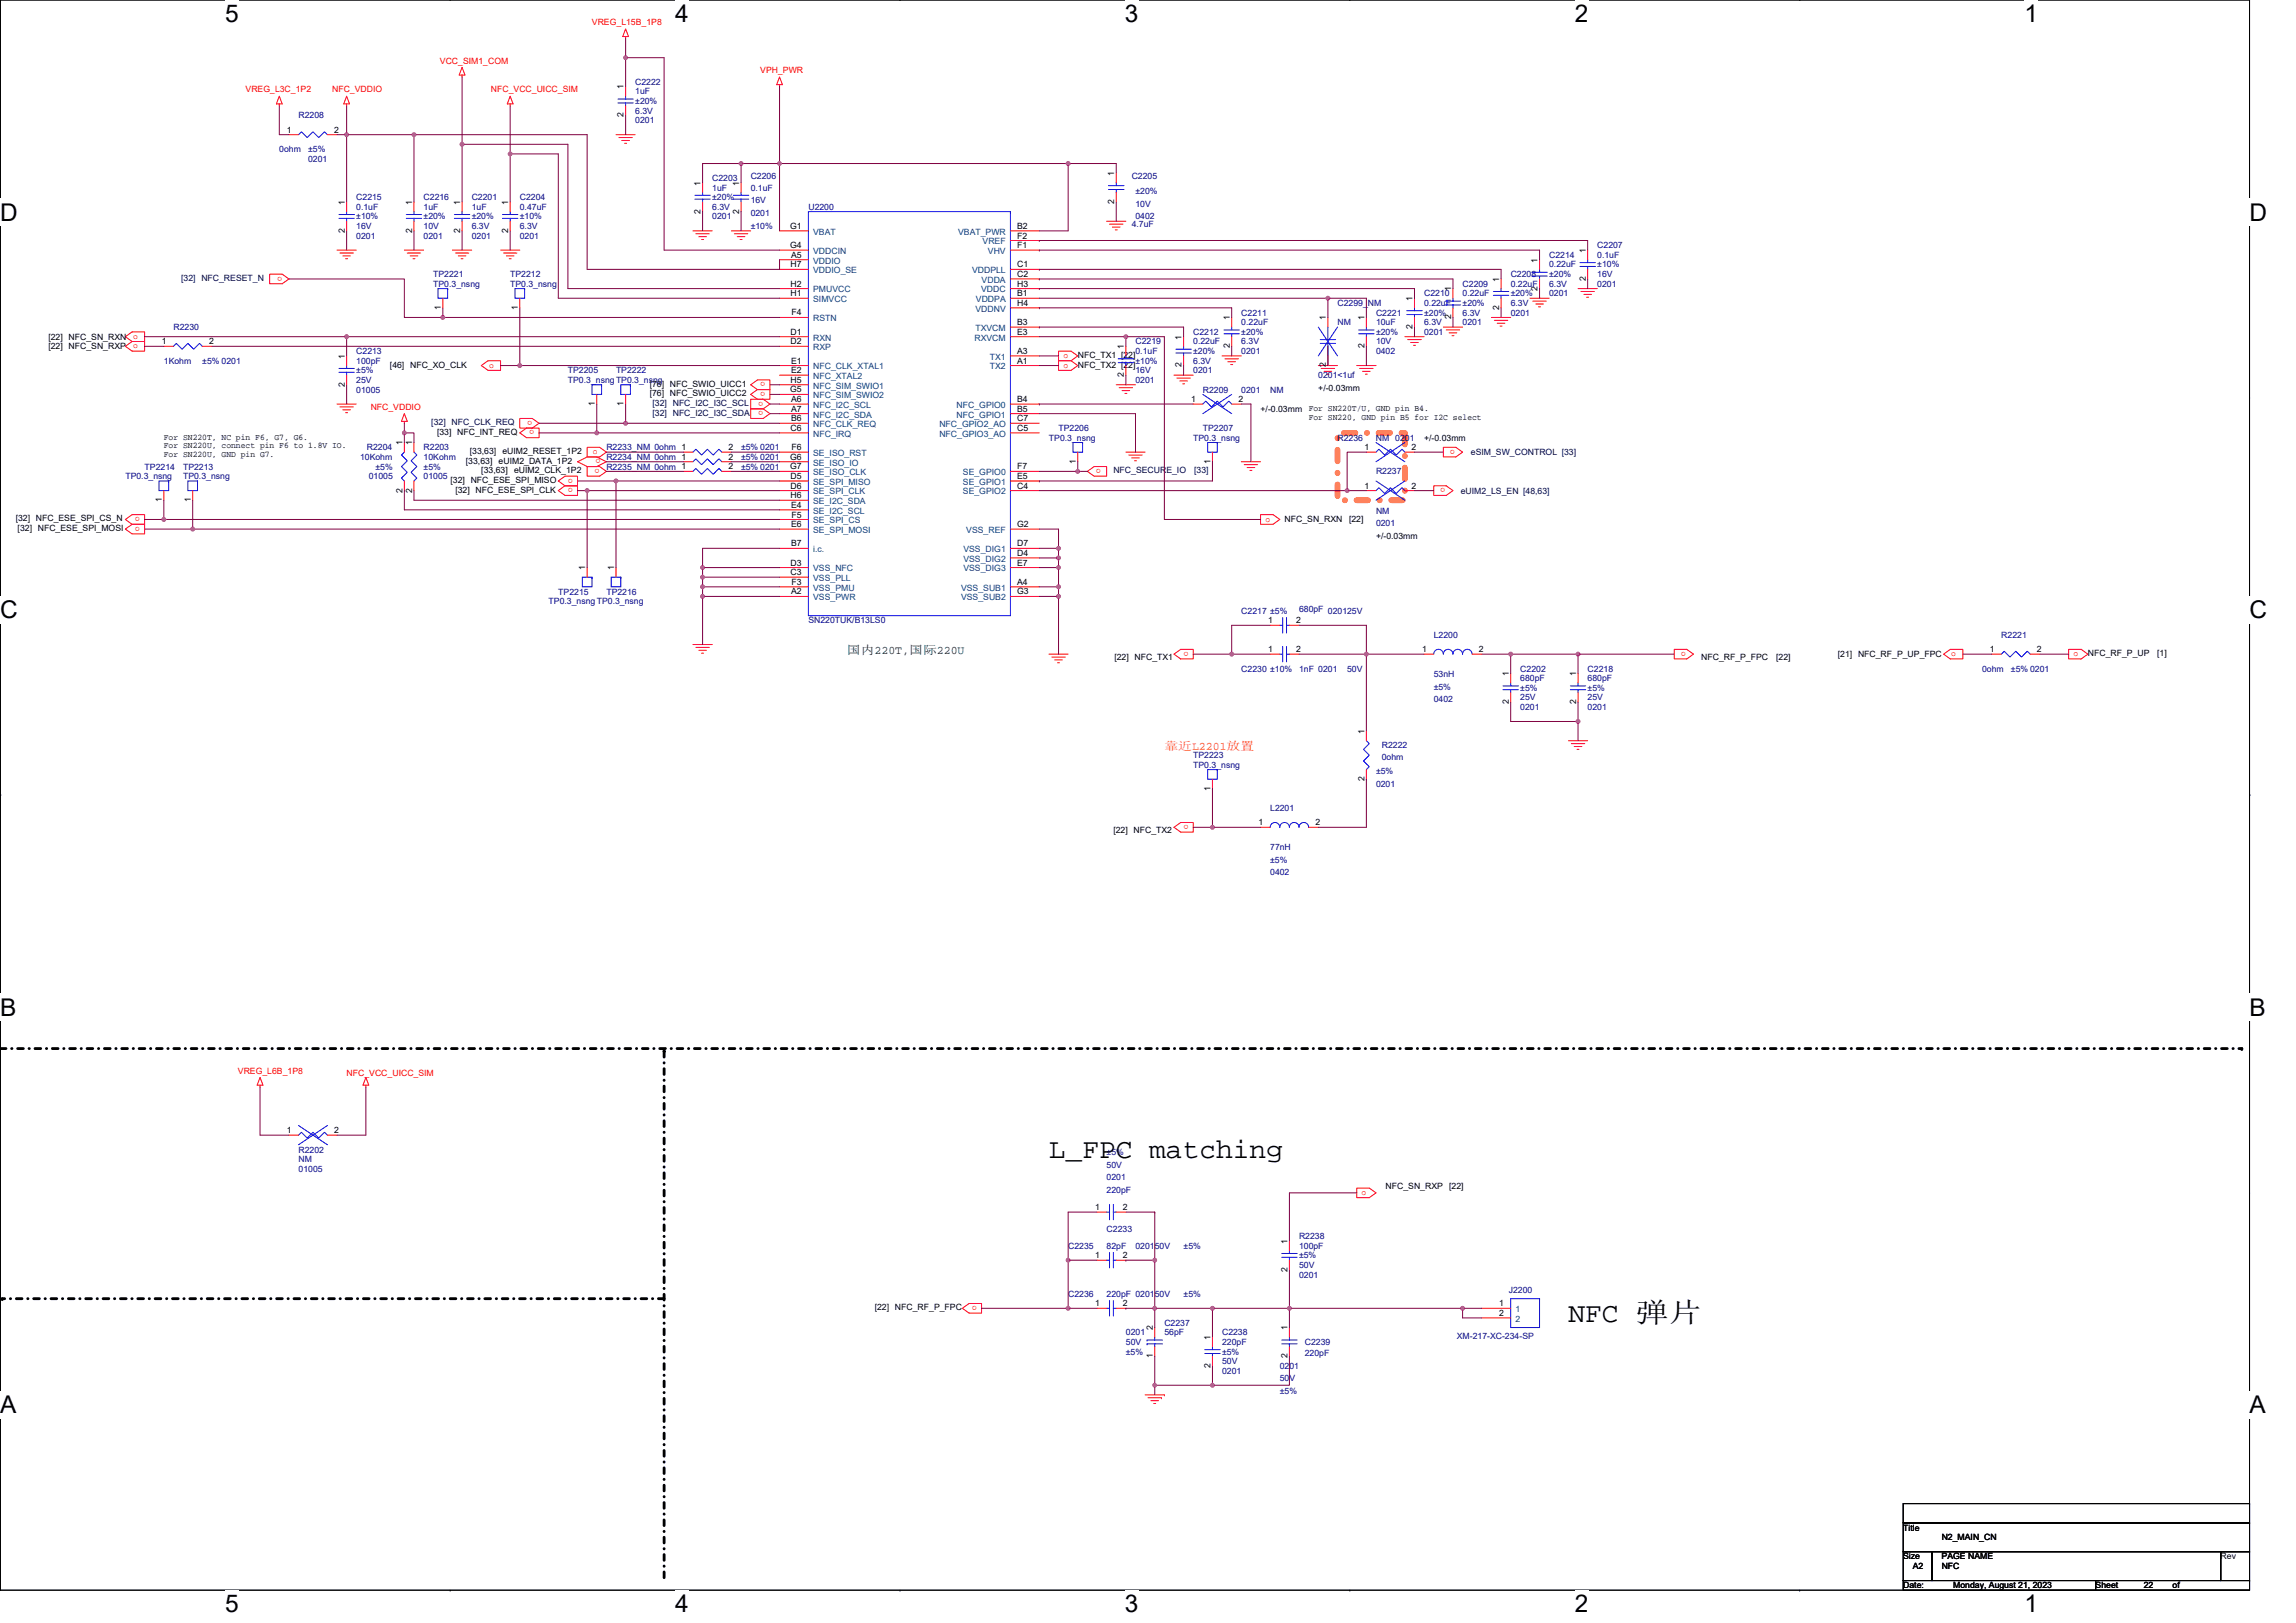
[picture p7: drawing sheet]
<svg xmlns="http://www.w3.org/2000/svg" width="297mm" height="210mm" viewBox="0 0 297 210" stroke-linecap="round" stroke-linejoin="round" font-family="sans-serif">
<defs><g id="words">
<g font-size="3.6">
<text x="135.7" y="149.9">L_FPC matching</text>
<text x="202.9" y="171">NFC 弹片</text>
</g>
<g font-size="3.2">
<text x="29.1" y="2.9">5</text>
<text x="87.3" y="2.9">4</text>
<text x="145.5" y="2.9">3</text>
<text x="203.7" y="2.9">2</text>
<text x="261.9" y="2.9">1</text>
<text x="0" y="28.6">D</text>
<text x="291" y="28.6">D</text>
<text x="0" y="80">C</text>
<text x="291" y="80">C</text>
<text x="0" y="131.4">B</text>
<text x="291" y="131.4">B</text>
<text x="0" y="182.9">A</text>
<text x="291" y="182.9">A</text>
<text x="29.1" y="208.6">5</text>
<text x="87.3" y="208.6">4</text>
<text x="145.5" y="208.6">3</text>
<text x="203.7" y="208.6">2</text>
<text x="261.9" y="208.6">1</text>
</g>
<text font-size="1.5" fill="#008000" x="109.6" y="84.6">国内220T,国际220U</text>
<text font-size="1.5" fill="#ff8000" x="150.6" y="97">靠近L2201放置</text>
<g font-size="1.1" fill="#f00">
<text x="76.6" y="3.2">VREG_L15B_1P8</text>
<text x="31.8" y="12">VREG_L3C_1P2</text>
<text x="43" y="12">NFC_VDDIO</text>
<text x="56.9" y="8.2">VCC_SIM1_COM</text>
<text x="63.5" y="12">NFC_VCC_UICC_SIM</text>
<text x="98.4" y="9.5">VPH_PWR</text>
<text x="36.5" y="35.8" transform="rotate(180 36.5 35.8)">o</text>
<text x="17.2" y="43.8">o</text>
<text x="17.2" y="45.1">o</text>
<text x="63.3" y="47.6">o</text>
<text x="137.6" y="46.3">o</text>
<text x="137.6" y="47.6">o</text>
<text x="48" y="53">NFC_VDDIO</text>
<text x="98.7" y="52" transform="rotate(180 98.7 52)">o</text>
<text x="98.7" y="53.2" transform="rotate(180 98.7 53.2)">o</text>
<text x="99" y="49.5" transform="rotate(180 99 49.5)">o</text>
<text x="99" y="50.7" transform="rotate(180 99 50.7)">o</text>
<text x="68.9" y="54.5" transform="rotate(180 68.9 54.5)">o</text>
<text x="69.1" y="55.7" transform="rotate(180 69.1 55.7)">o</text>
<text x="76.7" y="58.8">o</text>
<text x="77.7" y="59.4" transform="rotate(180 77.7 59.4)">o</text>
<text x="188.2" y="58.2" transform="rotate(180 188.2 58.2)">o</text>
<text x="74.1" y="61.9" transform="rotate(180 74.1 61.9)">o</text>
<text x="74.1" y="63.2" transform="rotate(180 74.1 63.2)">o</text>
<text x="77.6" y="60.7" transform="rotate(180 77.6 60.7)">o</text>
<text x="142.4" y="60.7" transform="rotate(180 142.4 60.7)">o</text>
<text x="187" y="63.2" transform="rotate(180 187 63.2)">o</text>
<text x="18.1" y="66.9" transform="rotate(180 18.1 66.9)">o</text>
<text x="18.1" y="68.1" transform="rotate(180 18.1 68.1)">o</text>
<text x="163.7" y="67.5">o</text>
<text x="153.7" y="84.3" transform="rotate(180 153.7 84.3)">o</text>
<text x="218.1" y="84.3" transform="rotate(180 218.1 84.3)">o</text>
<text x="252.4" y="84.9">o</text>
<text x="268.3" y="84.9">o</text>
<text x="153.7" y="106.7" transform="rotate(180 153.7 106.7)">o</text>
<text x="30.8" y="138.9">VREG_L6B_1P8</text>
<text x="44.8" y="139.2">NFC_VCC_UICC_SIM</text>
<text x="176.2" y="154.6">o</text>
<text x="126.4" y="169" transform="rotate(180 126.4 169)">o</text>
</g>
<g font-size="1.1">
<text x="80.7" y="11.6" transform="rotate(-90 80.7 11.6)">1</text>
<text x="37.1" y="17.2">1</text>
<text x="43.2" y="17.2">2</text>
<text x="80.7" y="15.2" transform="rotate(-90 80.7 15.2)">2</text>
<text x="144.2" y="22.8" transform="rotate(-90 144.2 22.8)">1</text>
<text x="44.6" y="26.5" transform="rotate(-90 44.6 26.5)">1</text>
<text x="53.3" y="26.5" transform="rotate(-90 53.3 26.5)">1</text>
<text x="59.5" y="26.5" transform="rotate(-90 59.5 26.5)">1</text>
<text x="65.7" y="26.5" transform="rotate(-90 65.7 26.5)">1</text>
<text x="90.6" y="27.6" transform="rotate(-90 90.6 27.6)">2</text>
<text x="90.6" y="24" transform="rotate(-90 90.6 24)">1</text>
<text x="95.6" y="27.6" transform="rotate(-90 95.6 27.6)">2</text>
<text x="95.6" y="24" transform="rotate(-90 95.6 24)">1</text>
<text x="102.2" y="29.6">G1</text>
<text x="131.6" y="29.6">B2</text>
<text x="144.2" y="26.4" transform="rotate(-90 144.2 26.4)">2</text>
<text x="44.6" y="30.1" transform="rotate(-90 44.6 30.1)">2</text>
<text x="53.3" y="30.1" transform="rotate(-90 53.3 30.1)">2</text>
<text x="59.5" y="30.1" transform="rotate(-90 59.5 30.1)">2</text>
<text x="65.7" y="30.1" transform="rotate(-90 65.7 30.1)">2</text>
<text x="102.2" y="32.1">G4</text>
<text x="102.3" y="34.6">H7</text>
<text x="102.3" y="33.4">A5</text>
<text x="131.6" y="35.8">C2</text>
<text x="131.6" y="34.6">C1</text>
<text x="131.6" y="32.1">F1</text>
<text x="131.6" y="30.9">F2</text>
<text x="198.9" y="34" transform="rotate(-90 198.9 34)">1</text>
<text x="205.1" y="32.7" transform="rotate(-90 205.1 32.7)">1</text>
<text x="57" y="40.1" transform="rotate(-90 57 40.1)">1</text>
<text x="67" y="40.1" transform="rotate(-90 67 40.1)">1</text>
<text x="102.3" y="38.3">H1</text>
<text x="102.3" y="37.1">H2</text>
<text x="102.4" y="40.8">F4</text>
<text x="131.6" y="37.1">H3</text>
<text x="131.6" y="39.6">H4</text>
<text x="131.6" y="38.3">B1</text>
<text x="159.1" y="41.4" transform="rotate(-90 159.1 41.4)">1</text>
<text x="171.5" y="41.4" transform="rotate(-90 171.5 41.4)">1</text>
<text x="176.5" y="41.4" transform="rotate(-90 176.5 41.4)">1</text>
<text x="182.7" y="39" transform="rotate(-90 182.7 39)">1</text>
<text x="187.7" y="41.3" transform="rotate(-90 187.7 41.3)">2</text>
<text x="187.7" y="37.7" transform="rotate(-90 187.7 37.7)">1</text>
<text x="193.9" y="40.1" transform="rotate(-90 193.9 40.1)">2</text>
<text x="193.9" y="36.5" transform="rotate(-90 193.9 36.5)">1</text>
<text x="198.9" y="37.6" transform="rotate(-90 198.9 37.6)">2</text>
<text x="205.1" y="36.3" transform="rotate(-90 205.1 36.3)">2</text>
<text x="6.3" y="43.9">[22] NFC_SN_RXN</text>
<text x="6.3" y="45.2">[22] NFC_SN_RXP</text>
<text x="20.9" y="44.6">1</text>
<text x="27" y="44.6">2</text>
<text x="44.6" y="46.4" transform="rotate(-90 44.6 46.4)">1</text>
<text x="50.4" y="47.7">[46] NFC_XO_CLK</text>
<text x="102.3" y="43.3">D1</text>
<text x="102.3" y="44.6">D2</text>
<text x="102.3" y="47">E1</text>
<text x="131.6" y="43.3">E3</text>
<text x="131.6" y="47">A1</text>
<text x="131.6" y="45.8">A3</text>
<text x="131.6" y="42.1">B3</text>
<text x="139.4" y="46.3">NFC_TX1 [22]</text>
<text x="139.4" y="47.5">NFC_TX2 [22]</text>
<text x="145.4" y="45.2" transform="rotate(-90 145.4 45.2)">1</text>
<text x="152.9" y="47.5" transform="rotate(-90 152.9 47.5)">2</text>
<text x="152.9" y="43.9" transform="rotate(-90 152.9 43.9)">1</text>
<text x="159.1" y="45.1" transform="rotate(-90 159.1 45.1)">2</text>
<text x="171.5" y="47.5" transform="rotate(-90 171.5 47.5)">2</text>
<text x="176.5" y="45.1" transform="rotate(-90 176.5 45.1)">2</text>
<text x="182.7" y="42.6" transform="rotate(-90 182.7 42.6)">2</text>
<text x="44.6" y="50" transform="rotate(-90 44.6 50)">2</text>
<text x="77" y="52.5" transform="rotate(-90 77 52.5)">1</text>
<text x="80.7" y="52.5" transform="rotate(-90 80.7 52.5)">1</text>
<text x="84" y="50">[76] NFC_SWIO_UICC1</text>
<text x="84" y="51.3">[76] NFC_SWIO_UICC2</text>
<text x="102.2" y="50.8">G5</text>
<text x="102.3" y="49.5">H5</text>
<text x="102.3" y="48.3">E2</text>
<text x="102.3" y="52">A6</text>
<text x="102.3" y="53.3">A7</text>
<text x="131.6" y="52">B4</text>
<text x="131.6" y="53.3">B5</text>
<text x="145.4" y="48.8" transform="rotate(-90 145.4 48.8)">2</text>
<text x="154.1" y="52">1</text>
<text x="160.2" y="52">2</text>
<text x="163.1" y="53.3">+/-0.03mm</text>
<text x="169.3" y="53.2">For SN220T/U, GND pin B4.</text>
<text x="170.5" y="50.5">+/-0.03mm</text>
<text x="21.2" y="56.9">For SN220T, NC pin F6, G7, G6.</text>
<text x="21.2" y="58">For SN220U, connect pin F6 to 1.8V IO.</text>
<text x="21.2" y="59.1">For SN220U, GND pin G7.</text>
<text x="52.1" y="57.6" transform="rotate(-90 52.1 57.6)">1</text>
<text x="53.3" y="57.6" transform="rotate(-90 53.3 57.6)">1</text>
<text x="56.5" y="56.3">[33] NFC_INT_REQ</text>
<text x="60.3" y="60">[33,63]</text>
<text x="60.8" y="58.7">[33,63]</text>
<text x="64.5" y="60">eUIM2_DATA_1P2</text>
<text x="65" y="58.7">eUIM2_RESET_1P2</text>
<text x="94.3" y="59.5">2</text>
<text x="94.3" y="58.2">2</text>
<text x="102.2" y="59.5">G6</text>
<text x="102.3" y="55.8">C6</text>
<text x="102.3" y="54.5">B6</text>
<text x="102.4" y="58.2">F6</text>
<text x="131.6" y="55.8">C5</text>
<text x="131.6" y="54.5">C7</text>
<text x="139.2" y="60" transform="rotate(-90 139.2 60)">1</text>
<text x="156.6" y="60" transform="rotate(-90 156.6 60)">1</text>
<text x="169.3" y="54.3">For SN220, GND pin B5 for I2C select</text>
<text x="176.5" y="58.2">1</text>
<text x="182.6" y="58.2">2</text>
<text x="184.2" y="57">+/-0.03mm</text>
<text x="20.9" y="65" transform="rotate(-90 20.9 65)">1</text>
<text x="24.7" y="65" transform="rotate(-90 24.7 65)">1</text>
<text x="52.1" y="63.7" transform="rotate(-90 52.1 63.7)">2</text>
<text x="53.3" y="63.7" transform="rotate(-90 53.3 63.7)">2</text>
<text x="58.3" y="62.5">[32] NFC_ESE_SPI_MISO</text>
<text x="58.9" y="63.7">[32] NFC_ESE_SPI_CLK</text>
<text x="62.3" y="61.2">[33,63]</text>
<text x="66.5" y="61.2">eUIM2_CLK_1P2</text>
<text x="94.3" y="60.7">2</text>
<text x="102.2" y="60.7">G7</text>
<text x="102.3" y="62">D5</text>
<text x="102.3" y="63.2">D6</text>
<text x="102.3" y="64.5">H6</text>
<text x="102.3" y="65.7">E4</text>
<text x="131.6" y="60.7">F7</text>
<text x="131.6" y="62">E5</text>
<text x="131.6" y="63.2">C4</text>
<text x="176.5" y="63.2">1</text>
<text x="182.6" y="63.2">2</text>
<text x="2" y="67.5">[32] NFC_ESE_SPI_CS_N</text>
<text x="2.3" y="68.7">[32] NFC_ESE_SPI_MOSI</text>
<text x="102.3" y="68.2">E6</text>
<text x="102.3" y="70.7">B7</text>
<text x="102.4" y="67">F5</text>
<text x="131.6" y="70.7">D7</text>
<text x="131.6" y="71.9">D4</text>
<text x="131.6" y="68.2">G2</text>
<text x="166.2" y="67.6">NFC_SN_RXN</text>
<text x="174.5" y="67.6">[22]</text>
<text x="178" y="69.7">+/-0.03mm</text>
<text x="75.7" y="73.8" transform="rotate(-90 75.7 73.8)">1</text>
<text x="79.4" y="73.8" transform="rotate(-90 79.4 73.8)">1</text>
<text x="102.3" y="73.2">D3</text>
<text x="102.3" y="74.4">C3</text>
<text x="102.3" y="76.9">A2</text>
<text x="102.4" y="75.7">F3</text>
<text x="131.6" y="73.2">E7</text>
<text x="131.6" y="75.7">A4</text>
<text x="131.6" y="76.9">G3</text>
<text x="164.1" y="80.6">1</text>
<text x="167.7" y="80.6">2</text>
<text x="144.2" y="85.4">[22] NFC_TX1</text>
<text x="164.1" y="84.4">1</text>
<text x="167.7" y="84.4">2</text>
<text x="184" y="84.4">1</text>
<text x="191.3" y="84.4">2</text>
<text x="195.2" y="87.5" transform="rotate(-90 195.2 87.5)">1</text>
<text x="203.9" y="87.5" transform="rotate(-90 203.9 87.5)">1</text>
<text x="220.1" y="85.4">NFC_RF_P_FPC</text>
<text x="229.8" y="85.4">[22]</text>
<text x="237.8" y="85">[21] NFC_RF_P_UP_FPC</text>
<text x="257.4" y="84.4">1</text>
<text x="263.5" y="84.4">2</text>
<text x="270.1" y="84.9">NFC_RF_P_UP</text>
<text x="279.1" y="84.9">[1]</text>
<text x="176.5" y="95" transform="rotate(-90 176.5 95)">1</text>
<text x="195.2" y="91.1" transform="rotate(-90 195.2 91.1)">2</text>
<text x="203.9" y="91.1" transform="rotate(-90 203.9 91.1)">2</text>
<text x="176.5" y="101.1" transform="rotate(-90 176.5 101.1)">2</text>
<text x="144" y="107.8">[22] NFC_TX2</text>
<text x="156.6" y="102.3" transform="rotate(-90 156.6 102.3)">1</text>
<text x="162.8" y="106.8">1</text>
<text x="170.2" y="106.8">2</text>
<text x="37.1" y="146.6">1</text>
<text x="43.2" y="146.6">2</text>
<text x="179.3" y="153.8">NFC_SN_RXP</text>
<text x="187.5" y="153.8">[22]</text>
<text x="141.7" y="156.6">1</text>
<text x="145.3" y="156.6">2</text>
<text x="166.6" y="160.9" transform="rotate(-90 166.6 160.9)">1</text>
<text x="141.7" y="162.8">1</text>
<text x="145.3" y="162.8">2</text>
<text x="166.6" y="164.5" transform="rotate(-90 166.6 164.5)">2</text>
<text x="113.2" y="169.5">[22] NFC_RF_P_FPC</text>
<text x="141.7" y="169">1</text>
<text x="145.3" y="169">2</text>
<text x="149.1" y="172.1" transform="rotate(-90 149.1 172.1)">2</text>
<text x="156.6" y="173.4" transform="rotate(-90 156.6 173.4)">1</text>
<text x="166.6" y="172.1" transform="rotate(-90 166.6 172.1)">1</text>
<text x="193.9" y="169">1</text>
<text x="193.9" y="170.3">2</text>
<text x="149.1" y="175.7" transform="rotate(-90 149.1 175.7)">1</text>
<text x="156.6" y="177" transform="rotate(-90 156.6 177)">2</text>
<text x="166.6" y="175.7" transform="rotate(-90 166.6 175.7)">2</text>
<text x="246.2" y="198">Title</text>
<text x="246.2" y="201.8">Size</text>
<text x="247.5" y="203">A2</text>
<text x="251.2" y="201.8">PAGE NAME</text>
<text x="251.2" y="203">NFC</text>
<text x="251.2" y="199.3">N2_MAIN_CN</text>
<text x="287.3" y="201.8">Rev</text>
<text x="246.2" y="205.5">Date:</text>
<text x="252.7" y="205.5">Monday, August 21, 2023</text>
<text x="271.1" y="205.5">Sheet</text>
<text x="277.3" y="205.5">22</text>
<text x="281.1" y="205.5">of</text>
</g>
<g font-size="1.1" fill="#000080">
<text x="82.2" y="11">C2222</text>
<text x="38.6" y="15.3">R2208</text>
<text x="82.2" y="12.2">1uF</text>
<text x="82.2" y="15.9">0201</text>
<text x="82.2" y="14.7">6.3V</text>
<text x="82.2" y="13.4">±20%</text>
<text x="36.1" y="19.7">0ohm</text>
<text x="39.9" y="19.7">±5%</text>
<text x="39.9" y="20.9">0201</text>
<text x="92.1" y="23.4">C2203</text>
<text x="97.1" y="23.2">C2206</text>
<text x="146.4" y="23.2">C2205</text>
<text x="46.1" y="25.9">C2215</text>
<text x="46.1" y="27.1">0.1uF</text>
<text x="46.1" y="29.6">16V</text>
<text x="46.1" y="28.4">±10%</text>
<text x="54.8" y="25.9">C2216</text>
<text x="54.8" y="27.1">1uF</text>
<text x="54.8" y="29.6">10V</text>
<text x="54.8" y="28.4">±20%</text>
<text x="61" y="25.9">C2201</text>
<text x="61" y="27.1">1uF</text>
<text x="61" y="29.6">6.3V</text>
<text x="61" y="28.4">±20%</text>
<text x="67.2" y="25.9">C2204</text>
<text x="67.2" y="27.1">0.47uF</text>
<text x="67.2" y="29.6">6.3V</text>
<text x="67.2" y="28.4">±10%</text>
<text x="92.1" y="24.7">1uF</text>
<text x="92.1" y="28.4">0201</text>
<text x="92.1" y="27.1">6.3V</text>
<text x="92.1" y="25.9">±20%</text>
<text x="97.1" y="24.7">0.1uF</text>
<text x="97.1" y="27.9">0201</text>
<text x="97.1" y="26.3">16V</text>
<text x="97.1" y="29.6">±10%</text>
<text x="104.6" y="27.1">U2200</text>
<text x="146.4" y="29.4">4.7uF</text>
<text x="146.9" y="28.4">0402</text>
<text x="146.9" y="26.8">10V</text>
<text x="146.9" y="25.1">±20%</text>
<text x="46.1" y="30.9">0201</text>
<text x="54.8" y="30.9">0201</text>
<text x="56" y="35.9">TP2221</text>
<text x="61" y="30.9">0201</text>
<text x="66" y="35.9">TP2212</text>
<text x="67.2" y="30.9">0201</text>
<text x="195.4" y="35.9">C2208</text>
<text x="200.4" y="33.4">C2214</text>
<text x="200.4" y="34.6">0.22uF</text>
<text x="200.4" y="35.9">±20%</text>
<text x="206.6" y="32.1">C2207</text>
<text x="206.6" y="33.4">0.1uF</text>
<text x="206.6" y="35.9">16V</text>
<text x="206.6" y="34.6">±10%</text>
<text x="56" y="37.1">TP0.3_nsng</text>
<text x="66" y="37.1">TP0.3_nsng</text>
<text x="160.6" y="40.8">C2211</text>
<text x="173" y="39.6">C2299_NM</text>
<text x="178" y="40.8">C2221</text>
<text x="184.2" y="38.3">C2210</text>
<text x="184.2" y="39.6">0.22uF</text>
<text x="184.2" y="40.8">±20%</text>
<text x="189.2" y="37.1">C2209</text>
<text x="189.2" y="38.3">0.22uF</text>
<text x="189.2" y="40.8">6.3V</text>
<text x="189.2" y="39.6">±20%</text>
<text x="195.4" y="37.1">0.22uF</text>
<text x="195.4" y="40.8">0201</text>
<text x="195.4" y="39.6">6.3V</text>
<text x="195.4" y="38.3">±20%</text>
<text x="200.4" y="38.3">0201</text>
<text x="200.4" y="37.1">6.3V</text>
<text x="206.6" y="37.1">0201</text>
<text x="21.2" y="47.1">1Kohm</text>
<text x="22.4" y="42.7">R2230</text>
<text x="26.2" y="47.1">±5% 0201</text>
<text x="46.1" y="45.8">C2213</text>
<text x="46.1" y="47.1">100pF</text>
<text x="146.9" y="44.6">C2219</text>
<text x="146.9" y="45.8">0.1uF</text>
<text x="146.9" y="47.1">±10%</text>
<text x="154.4" y="43.3">C2212</text>
<text x="154.4" y="44.6">0.22uF</text>
<text x="154.4" y="47.1">6.3V</text>
<text x="154.4" y="45.8">±20%</text>
<text x="160.6" y="42.1">0.22uF</text>
<text x="160.6" y="45.8">0201</text>
<text x="160.6" y="44.6">6.3V</text>
<text x="160.6" y="43.3">±20%</text>
<text x="173" y="42.1">NM</text>
<text x="178" y="42.1">10uF</text>
<text x="178" y="45.8">0402</text>
<text x="178" y="44.6">10V</text>
<text x="178" y="43.3">±20%</text>
<text x="184.2" y="43.3">0201</text>
<text x="184.2" y="42.1">6.3V</text>
<text x="189.2" y="42.1">0201</text>
<text x="46.1" y="50.8">01005</text>
<text x="46.1" y="49.5">25V</text>
<text x="46.1" y="48.3">±5%</text>
<text x="73.5" y="48.3">TP2205</text>
<text x="73.5" y="49.5">TP0.3_nsngTP0.3_nsng</text>
<text x="79.7" y="48.3">TP2222</text>
<text x="146.9" y="49.5">0201</text>
<text x="146.9" y="48.3">16V</text>
<text x="154.4" y="48.3">0201</text>
<text x="155.6" y="50.8">R2209</text>
<text x="160.6" y="50.8">0201</text>
<text x="164.3" y="50.8">NM</text>
<text x="170.5" y="48.9">0201&lt;1uf</text>
<text x="46.6" y="59.5">10Kohm</text>
<text x="47.5" y="58.3">R2204</text>
<text x="54.8" y="58.3">R2203</text>
<text x="54.8" y="59.5">10Kohm</text>
<text x="78.4" y="59.5">R2234_NM 0ohm 1</text>
<text x="78.4" y="58.3">R2233_NM 0ohm 1</text>
<text x="95.9" y="59.5">±5% 0201</text>
<text x="95.9" y="58.3">±5% 0201</text>
<text x="135.7" y="57">TP0.3_nsng</text>
<text x="136.9" y="55.8">TP2206</text>
<text x="154.4" y="57">TP0.3_nsng</text>
<text x="155.6" y="55.8">TP2207</text>
<text x="173" y="57">R2236</text>
<text x="178" y="57">NM 0201</text>
<text x="16.2" y="62">TP0.3_nsng</text>
<text x="18.7" y="60.7">TP2214</text>
<text x="23.7" y="60.7">TP2213</text>
<text x="23.7" y="62">TP0.3_nsng</text>
<text x="47.7" y="62">01005</text>
<text x="48.6" y="60.7">±5%</text>
<text x="54.8" y="60.7">±5%</text>
<text x="54.8" y="62">01005</text>
<text x="78.4" y="60.7">R2235_NM 0ohm 1</text>
<text x="95.9" y="60.7">±5% 0201</text>
<text x="178" y="61.4">R2237</text>
<text x="178" y="66.5">NM</text>
<text x="178" y="68.1">0201</text>
<text x="72.2" y="76.9">TP2215</text>
<text x="78.4" y="76.9">TP2216</text>
<text x="71" y="78.2">TP0.3_nsngTP0.3_nsng</text>
<text x="104.6" y="80.7">SN220TUK/B13LS0</text>
<text x="160.6" y="79.4">C2217 ±5%</text>
<text x="168.1" y="79.2">680pF 020125V</text>
<text x="185.5" y="82.5">L2200</text>
<text x="258.9" y="82.5">R2221</text>
<text x="160.6" y="86.9">C2230 ±10%</text>
<text x="168.1" y="86.9">1nF 0201</text>
<text x="174.3" y="86.9">50V</text>
<text x="185.5" y="87.6">53nH</text>
<text x="185.5" y="89.2">±5%</text>
<text x="196.7" y="86.9">C2202</text>
<text x="196.7" y="88.1">680pF</text>
<text x="196.7" y="89.4">±5%</text>
<text x="205.4" y="86.9">C2218</text>
<text x="205.4" y="88.1">680pF</text>
<text x="205.4" y="89.4">±5%</text>
<text x="256.4" y="86.9">0ohm</text>
<text x="260.2" y="86.9">±5% 0201</text>
<text x="185.5" y="90.9">0402</text>
<text x="196.7" y="91.9">0201</text>
<text x="196.7" y="90.6">25V</text>
<text x="205.4" y="91.9">0201</text>
<text x="205.4" y="90.6">25V</text>
<text x="154.4" y="98.1">TP2223</text>
<text x="154.4" y="99.3">TP0.3_nsng</text>
<text x="178" y="100.2">±5%</text>
<text x="178" y="101.8">0201</text>
<text x="178.8" y="96.8">R2222</text>
<text x="178.8" y="98.3">0ohm</text>
<text x="164.3" y="104.9">L2201</text>
<text x="164.3" y="110">77nH</text>
<text x="164.3" y="111.6">±5%</text>
<text x="164.3" y="113.3">0402</text>
<text x="38.6" y="149.1">R2202</text>
<text x="143.2" y="149.5">±5%</text>
<text x="38.6" y="150.4">NM</text>
<text x="38.6" y="151.6">01005</text>
<text x="143.2" y="154.3">220pF</text>
<text x="143.2" y="152.7">0201</text>
<text x="143.2" y="151.1">50V</text>
<text x="138.2" y="161.6">C2235</text>
<text x="143.2" y="161.6">82pF</text>
<text x="143.2" y="159.4">C2233</text>
<text x="146.9" y="161.6">020150V</text>
<text x="153.1" y="161.6">±5%</text>
<text x="168.1" y="160.3">R2238</text>
<text x="168.1" y="161.6">100pF</text>
<text x="138.2" y="167.8">C2236</text>
<text x="143.2" y="167.8">220pF 020150V</text>
<text x="153.1" y="167.8">±5%</text>
<text x="168.1" y="165.3">0201</text>
<text x="168.1" y="164">50V</text>
<text x="168.1" y="162.8">±5%</text>
<text x="195.2" y="167.3">J2200</text>
<text x="145.7" y="172.8">0201</text>
<text x="150.6" y="171.5">C2237</text>
<text x="150.6" y="172.8">56pF</text>
<text x="158.1" y="172.8">C2238</text>
<text x="188.5" y="173.3">XM-217-XC-234-SP</text>
<text x="145.7" y="174">50V</text>
<text x="145.7" y="175.2">±5%</text>
<text x="158.1" y="174">220pF</text>
<text x="158.1" y="177.7">0201</text>
<text x="158.1" y="176.5">50V</text>
<text x="158.1" y="175.2">±5%</text>
<text x="165.6" y="177.1">0201</text>
<text x="165.6" y="178.7">50V</text>
<text x="168.8" y="174">C2239</text>
<text x="168.8" y="175.5">220pF</text>
<text x="165.6" y="180.4">±5%</text>
</g>
<g font-size="1.1" fill="#004080">
<text x="105.2" y="30.4">VBAT</text>
<text x="105.2" y="32.9">VDDCIN</text>
<text x="105.2" y="35.4">VDDIO_SE</text>
<text x="105.2" y="34.1">VDDIO</text>
<text x="124" y="30.4">VBAT_PWR</text>
<text x="125.8" y="35.4">VDDPLL</text>
<text x="127.1" y="31.6">VREF</text>
<text x="127.8" y="32.9">VHV</text>
<text x="105.2" y="39.1">SIMVCC</text>
<text x="105.2" y="37.8">PMUVCC</text>
<text x="105.2" y="41.6">RSTN</text>
<text x="126.2" y="40.3">VDDNV</text>
<text x="126.3" y="39.1">VDDPA</text>
<text x="126.9" y="37.8">VDDC</text>
<text x="127" y="36.6">VDDA</text>
<text x="105.2" y="44.1">RXN</text>
<text x="105.2" y="45.3">RXP</text>
<text x="105.2" y="47.8">NFC_CLK_XTAL1</text>
<text x="126.1" y="44.1">RXVCM</text>
<text x="126.2" y="42.8">TXVCM</text>
<text x="128" y="47.8">TX2</text>
<text x="128" y="46.6">TX1</text>
<text x="105.2" y="49">NFC_XTAL2</text>
<text x="105.2" y="50.3">NFC_SIM_SWIO1</text>
<text x="105.2" y="51.5">NFC_SIM_SWIO2</text>
<text x="105.2" y="52.8">NFC_I2C_SCL</text>
<text x="123.8" y="52.8">NFC_GPIO0</text>
<text x="105.2" y="54">NFC_I2C_SDA</text>
<text x="105.2" y="55.3">NFC_CLK_REQ</text>
<text x="105.2" y="56.5">NFC_IRQ</text>
<text x="105.2" y="59">SE_ISO_RST</text>
<text x="121.5" y="56.5">NFC_GPIO3_AO</text>
<text x="121.5" y="55.3">NFC_GPIO2_AO</text>
<text x="123.8" y="54">NFC_GPIO1</text>
<text x="105.2" y="60.2">SE_ISO_IO</text>
<text x="105.2" y="61.5">SE_ISO_CLK</text>
<text x="105.2" y="62.7">SE_SPI_MISO</text>
<text x="105.2" y="64">SE_SPI_CLK</text>
<text x="105.2" y="65.2">SE_I2C_SDA</text>
<text x="124.6" y="61.5">SE_GPIO0</text>
<text x="124.6" y="62.7">SE_GPIO1</text>
<text x="124.6" y="64">SE_GPIO2</text>
<text x="105.2" y="67.7">SE_SPI_CS</text>
<text x="105.2" y="66.5">SE_I2C_SCL</text>
<text x="105.2" y="69">SE_SPI_MOSI</text>
<text x="105.2" y="71.4">i.c.</text>
<text x="124.6" y="71.4">VSS_DIG1</text>
<text x="125" y="69">VSS_REF</text>
<text x="105.2" y="76.4">VSS_PMU</text>
<text x="105.2" y="73.9">VSS_NFC</text>
<text x="105.2" y="77.7">VSS_PWR</text>
<text x="105.2" y="75.2">VSS_PLL</text>
<text x="124.3" y="76.4">VSS_SUB1</text>
<text x="124.3" y="77.7">VSS_SUB2</text>
<text x="124.6" y="72.7">VSS_DIG2</text>
<text x="124.6" y="73.9">VSS_DIG3</text>
<text x="196.1" y="169.8">1</text>
<text x="196.1" y="171">2</text>
</g>
<g font-size="1.1" fill="#000040">
<text x="23.4" y="36.3">[32] NFC_RESET_N</text>
<text x="84.4" y="52.5">[32] NFC_I2C_I3C_SCL</text>
<text x="84.4" y="53.8">[32] NFC_I2C_I3C_SDA</text>
<text x="55.8" y="55">[32] NFC_CLK_REQ</text>
<text x="190.3" y="58.9">eSIM_SW_CONTROL [33]</text>
<text x="144" y="61.2">NFC_SECURE_IO</text>
<text x="154.5" y="61.2">[33]</text>
<text x="189" y="63.9">eUIM2_LS_EN [48,63]</text>
</g>
</g></defs>
<path d="M0 0h291v205.7h-291z" fill="none" stroke="#000" stroke-width=".13"/>
<g fill="#fff">
<path d="M29.1 0h1.8v3.5h-1.8z"/>
<path d="M29.1 205.7h1.8v3.6h-1.8z"/>
</g>
<path d="M58.2 0h.1M58.2 205.7h.1" fill="none" stroke="#000" stroke-width=".13"/>
<g fill="#fff">
<path d="M87.3 0h1.8v3.5h-1.8z"/>
<path d="M87.3 205.7h1.8v3.6h-1.8z"/>
</g>
<path d="M116.4 0h.1M116.4 205.7h.1" fill="none" stroke="#000" stroke-width=".13"/>
<g fill="#fff">
<path d="M145.5 0h1.8v3.5h-1.8z"/>
<path d="M145.5 205.7h1.8v3.6h-1.8z"/>
</g>
<path d="M174.6 0h.1M174.6 205.7h.1" fill="none" stroke="#000" stroke-width=".13"/>
<g fill="#fff">
<path d="M203.7 0h1.8v3.5h-1.8z"/>
<path d="M203.7 205.7h1.8v3.6h-1.8z"/>
</g>
<path d="M232.8 0h.1M232.8 205.7h.1" fill="none" stroke="#000" stroke-width=".13"/>
<g fill="#fff">
<path d="M261.9 0h1.8v3.5h-1.8z"/>
<path d="M261.9 205.7h1.8v3.6h-1.8z"/>
<path d="M0 25.7h2.3v3.5h-2.3z"/>
<path d="M291 25.7h2.3v3.5h-2.3z"/>
<path d="M0 77.1h2.3v3.6h-2.3z"/>
<path d="M291 77.1h2.3v3.6h-2.3z"/>
</g>
<path d="M0 51.4h.1M291 51.4h.1" fill="none" stroke="#000" stroke-width=".13"/>
<g fill="#fff">
<path d="M0 128.6h2.1v3.5h-2.1z"/>
<path d="M291 128.6h2.1v3.5h-2.1z"/>
</g>
<path d="M0 102.9h.1M291 102.9h.1" fill="none" stroke="#000" stroke-width=".13"/>
<g fill="#fff">
<path d="M0 180h2.1v3.5h-2.1z"/>
<path d="M291 180h2.1v3.5h-2.1z"/>
</g>
<g fill="none" stroke="#000" stroke-width=".13">
<path d="M0 154.3h.1M291 154.3h.1M246.2 194.5h44.8v2.5h-44.8zM246.2 197h44.8v3.8h-44.8zM291 194.5h.1M291 197h.1M246.2 200.8h3.8v3.7h-3.8zM246.2 204.5h24.9v1.2h-24.9zM250 200.8h.1M250 200.8h37.3v3.7h-37.3zM271.1 204.5h.1M271.1 204.5h19.9v1.2h-19.9z"/>
<path d="M287.3 200.8h.1M287.3 200.8h3.7v3.7h-3.7zM291 200.8h.1M291 204.5h.1"/>
</g>
<path d="M0 135.7h290M85.9 135.9h.1M.3 168h.1M85.9 168h-85.6M85.9 204.1v-68.2" fill="none" stroke="#000" stroke-width=".37" stroke-dasharray=".7 .7 0 .7"/>
<circle cx="290" cy="135.7" r=".18" fill="#000" stroke-dasharray=".7 .7 0 .7"/>
<path d="M173 56h8.8v8.7h-8.8z" fill="none" stroke="#ff8000" stroke-width=".74" stroke-dasharray="1.5 1.5 0 1.5"/>
<g fill="none" stroke="#f00" stroke-width=".13">
<path d="M36.1 13.4v.3M36.1 12.4l.4 1h-.7zM37.4 17.4h1.2M42.4 17.4h1.2M44.8 12.4l.4 1h-.7zM44.8 13.4v.3M59.8 8.7l.4 1h-.8zM59.8 9.7v.3M66 13.4v.3M66 12.4l.4 1h-.8zM79.7 17.4h2.5M80.1 17.8h1.7"/>
<path d="M80.4 18.2h1M80.8 18.5h.3M80.9 3.7l.4 1h-.7zM80.9 4.7v.3M80.9 11.2v1.2M80.9 13.7v1.2M100.9 10l.3 1h-.7zM100.9 11v.2M34.9 35.5h1.6l.9 .6-.9 .6h-1.6zM43.6 32.4h2.5M44 32.7h1.7M44.3 33.1h1"/>
<path d="M44.7 33.5h.3M44.8 26.1v1.3M44.8 28.6v1.3M52.3 32.4h2.5M52.7 32.7h1.7M53.1 33.1h1M53.4 33.5h.3M53.6 26.1v1.3M53.6 28.6v1.3M57.3 38.6v1.2M58.5 32.4h2.5M58.9 32.7h1.7"/>
<path d="M59.3 33.1h1M59.7 33.5h.2M59.8 26.1v1.3M59.8 28.6v1.3M64.8 32.4h2.4M65.1 32.7h1.8M65.5 33.1h1M65.9 33.5h.2M66 26.1v1.3M66 28.6v1.3M67.2 38.6v1.2M89.7 29.9h2.4"/>
<path d="M90 30.2h1.8M90.4 30.6h1M90.8 31h.2M90.9 23.6v1.3M90.9 26.1v1.3M94.6 29.9h2.5M95 30.2h1.7M95.4 30.6h1M95.7 31h.3M95.9 23.6v1.3M95.9 26.1v1.3M100.9 29.9h3.7"/>
<path d="M100.9 32.4h3.7M100.9 34.8h3.7M100.9 33.6h3.7M100.9 38.6h3.7M100.9 37.3h3.7M130.7 34.8h3.8M130.7 36.1h3.8M130.7 32.4h3.8M130.7 37.3h3.8M130.7 39.8h3.8M130.7 38.6h3.8M130.7 29.9h3.8"/>
<path d="M130.7 31.1h3.8M143.2 28.6h2.5M143.5 29h1.8M143.9 29.4h1M144.3 29.7h.2M144.4 22.4v1.2M144.4 24.9v1.2M183 38.6v1.2M188 37.3v1.3M188 39.8v1.3M194.2 36.1v1.2M194.2 38.6v1.2"/>
<path d="M197.9 38.6h2.5M198.3 39h1.7M198.7 39.3h1M199 39.7h.3M199.2 33.6v1.2M199.2 36.1v1.2M204.2 37.3h2.4M204.5 37.7h1.8M204.9 38.1h1M205.3 38.5h.2M205.4 32.4v1.2M205.4 34.8v1.3"/>
<path d="M16.2 43.6l.9-.7h1.6v1.3h-1.6zM16.2 44.8l.9-.6h1.6v1.2h-1.6zM21.2 44.8h1.2M26.2 44.8h1.2M43.6 52.3h2.5M44 52.6h1.7M44.3 53h1M44.7 53.4h.3M44.8 46.1v1.2M44.8 48.5v1.3M52.3 53.5l.4 1h-.8zM52.3 54.5v.3"/>
<path d="M52.3 57.3v1.2M53.6 57.3v1.2M62.3 47.3l.8-.6h1.7v1.2h-1.7zM67.2 54.1h1.7l.8 .7-.8 .6h-1.7zM67.2 56l.9-.6h1.6v1.2h-1.6zM74.7 59.7l1.3-.6h1.2l1.2 .6-1.2 .7h-1.2zM76 57.9h1.6l.8 .6-.8 .6h-1.6zM77.2 51v1.3M80.9 51v1.3M88.4 59.7h1.3M88.4 58.5h1.3M93.4 59.7h1.2"/>
<path d="M93.4 58.5h1.2M97.1 51.7h1.6l.9 .6-.9 .6h-1.6zM97.1 52.9h1.6l.9 .6-.9 .6h-1.6zM97.1 49.8l.9-.6h1.6v1.2h-1.6zM97.1 51l.9-.6h1.6v1.3h-1.6zM100.9 41.1h3.7M100.9 43.6h3.7M100.9 44.8h3.7M100.9 47.3h3.7M100.9 48.5h3.7M100.9 49.8h3.7M100.9 51h3.7"/>
<path d="M100.9 52.3h3.7M100.9 53.5h3.7M100.9 54.8h3.7M100.9 56h3.7M100.9 58.5h3.7M100.9 59.7h3.7M130.7 56h3.8M130.7 54.8h3.8M130.7 43.6h3.8M130.7 47.3h3.8M130.7 46.1h3.8M130.7 42.3h3.8"/>
<path d="M130.7 52.3h3.8M130.7 53.5h3.8M136.9 45.4h1.7l.8 .7-.8 .6h-1.7zM136.9 46.7h1.7l.8 .6-.8 .6h-1.7zM139.4 58.5v1.2M144.4 49.8h2.5M144.8 50.2h1.7M145.2 50.5h1M145.5 50.9h.3M145.7 58.5h2.4M145.7 44.8v1.3M145.7 47.3v1.2"/>
<path d="M146 58.9h1.8M146.4 59.2h1M146.8 59.6h.2M151.9 48.5h2.5M152.3 48.9h1.7M152.6 49.3h1M153 49.7h.3M153.1 43.6v1.2M153.1 46.1v1.2M154.4 52.3h1.2M156.9 58.5v1.2M158.1 46.1h2.5"/>
<path d="M158.5 46.4h1.7M158.9 46.8h.9M159.2 47.2h.3M159.3 41.1v1.2M159.3 43.6v1.2M159.3 52.3h1.3M160.6 59.7h2.5M170.5 47.3h2.5M170.9 47.7h1.8M171.3 48h1M171.7 48.4h.2M171.8 41.1v1.2"/>
<path d="M171.8 46.1v1.2M175.5 47.3h2.5M175.9 47.7h1.7M176.3 48h1M176.6 48.4h.3M176.8 58.5h1.2M176.8 41.1v1.2M176.8 43.6v1.2M181.8 43.6h2.4M181.8 58.5h1.2M182.1 43.9h1.8M182.5 44.3h1"/>
<path d="M182.9 44.7h.2M183 41.1v1.2M186.7 42.3h2.5M186.7 57.9h1.6l.9 .6-.9 .6h-1.6zM187.1 42.7h1.7M187.5 43.1h1M187.8 43.4h.3M193 41.1h2.4M193.3 41.4h1.8M193.7 41.8h1M194.1 42.2h.2M16.2 67.2l.9-.6h1.6v1.2h-1.6z"/>
<path d="M16.2 68.5l.9-.7h1.6v1.3h-1.6zM21.2 63.5v1.2M24.9 63.5v1.2M52.3 62.2v1.3M53.6 62.2v1.3M72.2 62.2l.9-.6h1.6v1.3h-1.6zM72.2 63.5l.9-.6h1.6v1.2h-1.6zM76 60.4h1.6l.8 .6-.8 .6h-1.6zM76 73.4v1.3M79.7 73.4v1.3M88.4 61h1.3M93.4 61h1.2"/>
<path d="M100.9 75.9h3.7M100.9 73.4h3.7M100.9 77.2h3.7M100.9 74.7h3.7M100.9 67.2h3.7M100.9 61h3.7M100.9 62.2h3.7M100.9 63.5h3.7M100.9 64.7h3.7M100.9 66h3.7M100.9 68.5h3.7M100.9 70.9h3.7"/>
<path d="M130.7 70.9h3.8M130.7 72.2h3.8M130.7 73.4h3.8M130.7 75.9h3.8M130.7 77.2h3.8M130.7 68.5h3.8M130.7 61h3.8M130.7 62.2h3.8M130.7 63.5h3.8M140.7 61l.8-.6h1.7v1.2h-1.7zM161 60.1h1.7M161.3 60.5h1"/>
<path d="M161.7 60.9h.3M163.1 66.6h1.6l.9 .6-.9 .6h-1.6zM176.8 63.5h1.2M181.8 63.5h1.2M185.5 62.9h1.6l.9 .6-.9 .6h-1.6zM89.7 83.4h2.4M90 83.8h1.8M90.4 84.1h1M90.8 84.5h.2M135.7 84.6h2.5M136.1 85h1.7M136.4 85.4h1"/>
<path d="M136.8 85.8h.3M151.9 84.6l.9-.6h1.6v1.3h-1.6zM164.3 84.6h1.3M164.3 80.9h1.3M166.8 84.6h1.3M166.8 80.9h1.3M176.8 94.6v1.2M176.8 99.6v1.2M184.2 84.6h1.3M190.5 84.6h1.2M195.4 87.1v1.3M195.4 89.6v1.3"/>
<path d="M202.9 95.8h2.5M203.3 96.2h1.7M203.7 96.6h.9M204 97h.3M204.2 87.1v1.3M204.2 89.6v1.3M216.6 84h1.6l.9 .6-.9 .7h-1.6zM251.4 84.6l.9-.6h1.6v1.3h-1.6zM257.7 84.6h1.2M262.6 84.6h1.3M267.6 84h1.6l.9 .6-.9 .7h-1.6zM151.9 107l.9-.6h1.6v1.3h-1.6z"/>
<path d="M156.9 100.8v1.3M163.1 107h1.2M169.3 107h1.2M33.6 139.4l.4 1h-.7zM47.3 139.4l.4 1h-.7zM33.6 140.4v.2M37.4 146.9h1.2M42.4 146.9h1.2M47.3 140.4v.2M141.9 156.8h1.3M144.4 156.8h1.3M175.5 153.7h1.6l.9 .6-.9 .7h-1.6z"/>
<path d="M124.5 169.3l.9-.7h1.6v1.3h-1.6zM141.9 169.3h1.3M141.9 163h1.3M144.4 169.3h1.3M144.4 163h1.3M149.4 174.2v1.3M149.4 171.8v1.2M156.9 173v1.2M156.9 175.5v1.2M166.8 171.8v1.2M166.8 174.2v1.3M166.8 160.6v1.2"/>
<path d="M166.8 163v1.3M191.7 169.3h3.7M191.7 170.5h3.7M148.1 180.5h2.5M148.5 180.8h1.8M148.9 181.2h1M149.3 181.6h.2M150.3 180.8h.1M150.6 180.5h.1"/>
</g>
<g fill="none" stroke="#00f" stroke-width=".13">
<path d="M38.6 17.4l.4-.4 .7 .8 .8-.8 .7 .8 .8-.8 .4 .4M79.9 12.8h2M79.9 13.3h2M80.9 12.4v.4M80.9 13.3v.4M43.8 27.8h2M43.8 28.3h2M44.8 27.4v.4M44.8 28.3v.3M52.6 27.8h2M52.6 28.3h2M53.6 27.4v.4"/>
<path d="M53.6 28.3v.3M56.7 37.3h1.2v1.3h-1.2zM57.9 37.3h.1M58.8 27.8h2M58.8 28.3h2M59.8 27.4v.4M59.8 28.3v.3M65 27.8h2M65 28.3h2M66 27.4v.4M66 28.3v.3M66.6 37.3h1.3v1.3h-1.3z"/>
<path d="M67.9 37.3h.1M89.9 25.3h2M89.9 25.8h2M90.9 24.9v.4M90.9 25.8v.3M94.9 25.3h2M94.9 25.8h2M95.9 24.9v.4M95.9 25.8v.3M104.6 27.4h26.1v52.3h-26.1zM130.7 27.4h.1M143.4 24h2"/>
<path d="M143.4 24.5h2M144.4 23.6v.4M144.4 24.5v.4M183 39.8v.4M187 39h2M187 39.5h2M188 38.6v.4M188 39.5v.3M193.2 37.7h2M193.2 38.2h2M194.2 37.3v.4M194.2 38.2v.4"/>
<path d="M198.2 35.2h2M198.2 35.7h2M199.2 34.8v.4M199.2 35.7v.4M204.4 34h2M204.4 34.5h2M205.4 33.6v.4M205.4 34.5v.3M22.4 44.8l.4-.4 .8 .8 .7-.8 .8 .8 .7-.8 .4 .4M43.8 47.7h2M43.8 48.2h2M44.8 47.3v.4"/>
<path d="M44.8 48.2v.3M52.3 58.5l-.4 .4 .8 .7-.8 .8 .8 .7-.8 .8 .4 .3M53.6 58.5l.3 .4-.7 .7 .7 .8-.7 .7 .7 .8-.3 .3M76.6 49.8h1.2v1.2h-1.2zM77.8 49.8h.1M80.3 49.8h1.3v1.2h-1.3zM81.6 49.8h.1M89.7 59.7l.3-.3 .8 .7 .7-.7 .8 .7 .7-.7 .4 .3M89.7 58.5l.3-.4 .8 .8 .7-.8 .8 .8 .7-.8 .4 .4M138.8 57.3h1.3v1.2h-1.3zM140.1 57.3h.1M144.7 46.4h2"/>
<path d="M144.7 46.9h2M145.7 46.1v.3M145.7 46.9v.4M152.1 45.2h2M152.1 45.7h2M153.1 44.8v.4M153.1 45.7v.4M155.6 52.3l.4-.4 .7 .7 .8-.7 .7 .7 .8-.7 .3 .4M155.6 51l3.7 2.5M156.2 57.3h1.3v1.2h-1.3zM157.5 57.3h.1M158.4 42.7h1.9"/>
<path d="M158.4 43.2h1.9M159.3 51l-3.7 2.5M159.3 42.3v.4M159.3 43.2v.4M170.5 42.3l2.5 3.8M170.8 43.9h2M170.8 44.4h2M171.8 42.3v1.6M171.8 44.4v1.7M173 42.3l-2.5 3.8M175.8 42.7h2M175.8 43.2h2"/>
<path d="M176.8 42.3v.4M176.8 43.2v.4M178 57.3l3.8 2.4M178 58.5l.4-.4 .7 .8 .8-.8 .7 .8 .8-.8 .4 .4M181.8 57.3l-3.8 2.4M182 40.2h2M182 40.7h2M183 40.7v.4M20.6 62.2h1.2v1.3h-1.2zM21.8 62.2h.1M24.3 62.2h1.3v1.3h-1.3zM25.6 62.2h.1"/>
<path d="M75.3 74.7h1.3v1.2h-1.3zM76.6 74.7h.1M79.1 74.7h1.2v1.2h-1.2zM80.3 74.7h.1M89.7 61l.3-.4 .8 .8 .7-.8 .8 .8 .7-.8 .4 .4M165.9 79.9v2M166.4 79.9v2M178 62.2l3.8 2.5M178 63.5l.4-.4 .7 .7 .8-.7 .7 .7 .8-.7 .4 .4M181.8 62.2l-3.8 2.5M156.2 99.6h1.3v1.2h-1.3zM157.5 99.6h.1"/>
<path d="M165.6 84.6h.3M165.6 80.9h.3M165.9 83.6v2M166.4 83.6v2M166.4 84.6h.4M166.4 80.9h.4M176.8 95.8l.3 .4-.7 .8 .7 .7-.7 .8 .7 .7-.3 .4M185.5 84.6a.62 .62 0 0 1 .6-.6 .62 .62 0 0 1 .6 .6 .62 .62 0 0 1 .6-.6 .62 .62 0 0 1 .7 .6 .62 .62 0 0 1 .6-.6 .62 .62 0 0 1 .6 .6 .62 .62 0 0 1 .6-.6 .62 .62 0 0 1 .7 .6M194.4 88.7h2M194.4 89.2h2M195.4 88.4v.3M195.4 89.2v.4"/>
<path d="M203.2 88.7h2M203.2 89.2h2M204.2 88.4v.3M204.2 89.2v.4M258.9 84.6l.4-.3 .7 .7 .8-.7 .7 .7 .8-.7 .3 .3M164.3 107a.62 .62 0 0 1 .6-.6 .62 .62 0 0 1 .7 .6 .62 .62 0 0 1 .6-.6 .62 .62 0 0 1 .6 .6M166.8 107a.62 .62 0 0 1 .6-.6 .62 .62 0 0 1 .7 .6 .62 .62 0 0 1 .6-.6 .62 .62 0 0 1 .6 .6M38.6 146.9l.4-.4 .7 .7 .8-.7 .7 .7 .8-.7 .4 .4M38.6 145.6l3.8 2.5M42.4 145.6l-3.8 2.5M143.2 156.8h.3M143.5 155.8v2"/>
<path d="M144 155.8v2M144 156.8h.4M143.2 169.3h.3M143.2 163h.3M143.5 168.3v2M143.5 162v2M144 168.3v2M144 169.3h.4M144 162v2M144 163h.4M148.4 173.9h.1M148.4 173.4h.1"/>
<path d="M148.4 173.9h2M148.4 173.4h2M149.4 173.9v.3M149.4 173v.4M155.9 174.6h2M155.9 175.1h2M156.9 174.2v.4M156.9 175.1v.4M165.8 173.4h2M165.8 173.9h2M165.8 162.2h2M165.8 162.7h2"/>
<path d="M166.8 173v.4M166.8 173.9v.3M166.8 161.8v.4M166.8 162.7v.3M195.4 168h3.8v3.8h-3.8zM199.2 168h.1"/>
</g>
<path d="M36.1 13.7v3.7h1.3M43.6 17.4h1.2M44.8 13.7v3.7M44.8 17.4v8.7M59.8 10v8.7M66 13.7v6.2M85.9 7.5v24.9M100.9 11.2v10" fill="none" stroke="#800040" stroke-width=".13"/>
<circle cx="44.8" cy="17.4" r=".24" fill="#f0f"/>
<circle cx="44.8" cy="17.4" r=".24" fill="none" stroke="#f0f" stroke-width=".13"/>
<path d="M44.8 17.4h8.8M53.6 17.4h22.4M53.6 17.4v8.7" fill="none" stroke="#800040" stroke-width=".13"/>
<circle cx="53.6" cy="17.4" r=".24" fill="#f0f"/>
<circle cx="53.6" cy="17.4" r=".24" fill="none" stroke="#f0f" stroke-width=".13"/>
<path d="M73.5 18.7h-13.7v7.4M76 17.4v17.4" fill="none" stroke="#800040" stroke-width=".13"/>
<circle cx="59.8" cy="18.7" r=".24" fill="#f0f"/>
<circle cx="59.8" cy="18.7" r=".24" fill="none" stroke="#f0f" stroke-width=".13"/>
<path d="M72.2 19.9h-6.2v6.2M73.5 18.7v18.6" fill="none" stroke="#800040" stroke-width=".13"/>
<circle cx="66" cy="19.9" r=".24" fill="#f0f"/>
<circle cx="66" cy="19.9" r=".24" fill="none" stroke="#f0f" stroke-width=".13"/>
<path d="M72.2 19.9v18.7M95.9 21.2h-5v2.4" fill="none" stroke="#800040" stroke-width=".13"/>
<circle cx="95.9" cy="21.2" r=".24" fill="#f0f"/>
<circle cx="95.9" cy="21.2" r=".24" fill="none" stroke="#f0f" stroke-width=".13"/>
<path d="M100.9 21.2h-5v2.4M100.9 21.2v8.7M100.9 21.2h37.3" fill="none" stroke="#800040" stroke-width=".13"/>
<circle cx="138.2" cy="21.2" r=".24" fill="#f0f"/>
<circle cx="138.2" cy="21.2" r=".24" fill="none" stroke="#f0f" stroke-width=".13"/>
<circle cx="100.8" cy="21.2" r=".24" fill="#f0f"/>
<circle cx="100.8" cy="21.2" r=".24" fill="none" stroke="#f0f" stroke-width=".13"/>
<g fill="none" stroke="#800040" stroke-width=".13">
<path d="M44.8 29.9v2.5M53.6 29.9v2.5M59.8 29.9v2.5M66 29.9v2.5M72.2 38.6h28.7M73.5 37.3h27.4M85.9 32.4h15M90.9 27.4v2.5M95.9 27.4v2.5M100.9 33.6v1.2h-24.9M134.5 36.1h53.5v1.2M134.5 37.3h48.5v1.3"/>
<path d="M134.5 34.8h59.7v1.3M134.5 31.1h.1M134.5 32.4h.1M134.5 32.4h64.7v1.2M134.5 34.8h.1M134.5 36.1h.1M134.5 37.3h.1M134.5 38.6h37.3M134.5 31.1h70.9v1.3M144.4 22.4v-1.2h-6.2v8.7h-3.7M144.4 26.1v2.5M171.8 38.6h.1"/>
<path d="M199.2 37.3v1.3M205.4 36.1v1.2"/>
</g>
<circle cx="171.8" cy="38.6" r=".24" fill="#f0f"/>
<circle cx="171.8" cy="38.6" r=".24" fill="none" stroke="#f0f" stroke-width=".13"/>
<g fill="none" stroke="#800040" stroke-width=".13">
<path d="M67.2 39.8v7.5M134.5 39.8h24.8v1.3M134.5 39.8h.1M176.8 38.6v2.5M194.2 39.8v1.3M18.7 43.6h26.1M44.8 43.6h56.1M44.8 43.6v2.5M52.3 41.1h5M134.5 42.3h18.6v1.3M134.5 42.3h.1M183 42.3v1.3"/>
<path d="M188 41.1v1.2"/>
</g>
<circle cx="44.8" cy="43.6" r=".24" fill="#f0f"/>
<circle cx="44.8" cy="43.6" r=".24" fill="none" stroke="#f0f" stroke-width=".13"/>
<path d="M134.5 43.6h11.2" fill="none" stroke="#800040" stroke-width=".13"/>
<circle cx="145.7" cy="43.6" r=".24" fill="#f0f"/>
<circle cx="145.7" cy="43.6" r=".24" fill="none" stroke="#f0f" stroke-width=".13"/>
<path d="M18.7 44.8h2.5M64.8 47.3h36.1M134.5 46.1h2.4M145.7 43.6h4.9v23.6M145.7 43.6h.1M145.7 43.6v1.2M159.3 44.8v1.3M176.8 44.8v2.5" fill="none" stroke="#800040" stroke-width=".13"/>
<circle cx="67.2" cy="47.3" r=".24" fill="#f0f"/>
<circle cx="67.2" cy="47.3" r=".24" fill="none" stroke="#f0f" stroke-width=".13"/>
<g fill="none" stroke="#800040" stroke-width=".13">
<path d="M44.8 49.8v2.5M52.3 54.8v1.2M69.7 54.8h11.2M77.2 52.3v3.7M99.6 49.8h1.3M99.6 52.3h1.3M99.6 53.5h1.3M134.5 52.3h19.9M134.5 47.3h2.4M134.5 52.3h.1M145.7 48.5v1.3M146.9 53.5v5"/>
<path d="M153.1 47.3v1.2M160.6 52.3h1.2v7.4"/>
</g>
<circle cx="80.9" cy="54.8" r=".24" fill="#f0f"/>
<circle cx="80.9" cy="54.8" r=".24" fill="none" stroke="#f0f" stroke-width=".13"/>
<path d="M69.7 56h7.5" fill="none" stroke="#800040" stroke-width=".13"/>
<circle cx="77.2" cy="56" r=".24" fill="#f0f"/>
<circle cx="77.2" cy="56" r=".24" fill="none" stroke="#f0f" stroke-width=".13"/>
<path d="M139.4 59.7v1.3h-4.9" fill="none" stroke="#800040" stroke-width=".13"/>
<circle cx="139.4" cy="61" r=".24" fill="#f0f"/>
<circle cx="139.4" cy="61" r=".24" fill="none" stroke="#f0f" stroke-width=".13"/>
<path d="M156.9 59.7v2.5h-22.4M52.3 63.5v2.5M53.6 63.5v1.2M74.7 62.2h5M74.7 63.5h1.3M134.5 62.2h.1M134.5 63.5h39.8M174.3 63.5h.1" fill="none" stroke="#800040" stroke-width=".13"/>
<circle cx="174.3" cy="63.5" r=".24" fill="#f0f"/>
<circle cx="174.3" cy="63.5" r=".24" fill="none" stroke="#f0f" stroke-width=".13"/>
<path d="M18.7 67.2h2.5M21.2 67.2h79.7M21.2 64.7v2.5M24.9 64.7v3.8M52.3 66h48.6M53.6 64.7h47.3" fill="none" stroke="#800040" stroke-width=".13"/>
<circle cx="21.2" cy="67.2" r=".24" fill="#f0f"/>
<circle cx="21.2" cy="67.2" r=".24" fill="none" stroke="#f0f" stroke-width=".13"/>
<path d="M18.7 68.5h82.2M150.6 67.2h12.5" fill="none" stroke="#800040" stroke-width=".13"/>
<circle cx="24.9" cy="68.4" r=".24" fill="#f0f"/>
<circle cx="24.9" cy="68.4" r=".24" fill="none" stroke="#f0f" stroke-width=".13"/>
<path d="M100.9 70.9h-10v2.5M134.5 68.5h2.4v2.4" fill="none" stroke="#800040" stroke-width=".13"/>
<circle cx="90.9" cy="73.4" r=".24" fill="#f0f"/>
<circle cx="90.9" cy="73.4" r=".24" fill="none" stroke="#f0f" stroke-width=".13"/>
<path d="M134.5 70.9h2.4" fill="none" stroke="#800040" stroke-width=".13"/>
<circle cx="136.9" cy="70.9" r=".24" fill="#f0f"/>
<circle cx="136.9" cy="70.9" r=".24" fill="none" stroke="#f0f" stroke-width=".13"/>
<path d="M136.9 70.9v1.3" fill="none" stroke="#800040" stroke-width=".13"/>
<circle cx="136.9" cy="72.2" r=".24" fill="#f0f"/>
<circle cx="136.9" cy="72.2" r=".24" fill="none" stroke="#f0f" stroke-width=".13"/>
<path d="M100.9 73.4h-10v1.3M134.5 72.2h2.4v1.2h-2.4" fill="none" stroke="#800040" stroke-width=".13"/>
<circle cx="136.9" cy="73.4" r=".24" fill="#f0f"/>
<circle cx="136.9" cy="73.4" r=".24" fill="none" stroke="#f0f" stroke-width=".13"/>
<path d="M100.9 74.7h-10v1.2M136.9 73.4v2.5" fill="none" stroke="#800040" stroke-width=".13"/>
<circle cx="90.9" cy="74.7" r=".24" fill="#f0f"/>
<circle cx="90.9" cy="74.7" r=".24" fill="none" stroke="#f0f" stroke-width=".13"/>
<path d="M100.9 75.9h-10v1.3" fill="none" stroke="#800040" stroke-width=".13"/>
<circle cx="90.9" cy="77.2" r=".24" fill="#f0f"/>
<circle cx="90.9" cy="77.2" r=".24" fill="none" stroke="#f0f" stroke-width=".13"/>
<circle cx="90.9" cy="75.9" r=".24" fill="#f0f"/>
<circle cx="90.9" cy="75.9" r=".24" fill="none" stroke="#f0f" stroke-width=".13"/>
<path d="M134.5 75.9h2.4v1.3" fill="none" stroke="#800040" stroke-width=".13"/>
<circle cx="136.9" cy="77.2" r=".24" fill="#f0f"/>
<circle cx="136.9" cy="77.2" r=".24" fill="none" stroke="#f0f" stroke-width=".13"/>
<circle cx="136.9" cy="75.9" r=".24" fill="#f0f"/>
<circle cx="136.9" cy="75.9" r=".24" fill="none" stroke="#f0f" stroke-width=".13"/>
<path d="M100.9 77.2h-10v6.2M134.5 77.2h2.4v7.4M154.4 84.6h4.9M159.3 84.6h5M164.3 80.9h-5v3.7M168.1 80.9h8.7v3.7M253.9 84.6h3.8" fill="none" stroke="#800040" stroke-width=".13"/>
<circle cx="159.3" cy="84.6" r=".24" fill="#f0f"/>
<circle cx="159.3" cy="84.6" r=".24" fill="none" stroke="#f0f" stroke-width=".13"/>
<path d="M168.1 84.6h8.7M176.8 84.6v10M176.8 84.6h7.4" fill="none" stroke="#800040" stroke-width=".13"/>
<circle cx="176.8" cy="84.6" r=".24" fill="#f0f"/>
<circle cx="176.8" cy="84.6" r=".24" fill="none" stroke="#f0f" stroke-width=".13"/>
<path d="M191.7 84.6h12.5" fill="none" stroke="#800040" stroke-width=".13"/>
<circle cx="204.2" cy="84.6" r=".24" fill="#f0f"/>
<circle cx="204.2" cy="84.6" r=".24" fill="none" stroke="#f0f" stroke-width=".13"/>
<circle cx="195.4" cy="84.6" r=".24" fill="#f0f"/>
<circle cx="195.4" cy="84.6" r=".24" fill="none" stroke="#f0f" stroke-width=".13"/>
<path d="M195.4 84.6v2.5M195.4 90.9v2.4h8.8v-2.4M204.2 84.6v2.5" fill="none" stroke="#800040" stroke-width=".13"/>
<circle cx="204.2" cy="93.3" r=".24" fill="#f0f"/>
<circle cx="204.2" cy="93.3" r=".24" fill="none" stroke="#f0f" stroke-width=".13"/>
<path d="M80.9 5v2.5M52.3 56h1.3v1.3M77.2 56h23.7M204.2 93.3v2.5M154.4 107h2.5M170.5 107h6.3M33.6 140.6v6.3h3.8M47.3 140.6v6.3h-3.7" fill="none" stroke="#800040" stroke-width=".13"/>
<circle cx="52.3" cy="56" r=".24" fill="#f0f"/>
<circle cx="52.3" cy="56" r=".24" fill="none" stroke="#f0f" stroke-width=".13"/>
<path d="M80.9 14.9v2.5M80.9 7.5v3.7M52.3 56v1.3M99.6 51h1.3M134.5 53.5h12.4M139.4 61h1.3" fill="none" stroke="#800040" stroke-width=".13"/>
<circle cx="80.9" cy="7.5" r=".24" fill="#f0f"/>
<circle cx="80.9" cy="7.5" r=".24" fill="none" stroke="#f0f" stroke-width=".13"/>
<path d="M80.9 7.5h5M57.3 41.1h43.6M204.2 84.6h12.4M263.9 84.6h3.7" fill="none" stroke="#800040" stroke-width=".13"/>
<circle cx="57.3" cy="41.1" r=".24" fill="#f0f"/>
<circle cx="57.3" cy="41.1" r=".24" fill="none" stroke="#f0f" stroke-width=".13"/>
<path d="M37.4 36.1h14.9v5M57.3 39.8v1.3M27.4 44.8h73.5M80.9 52.3v2.5h20M100.9 63.5h-24.9v9.9M176.8 100.8h.1M176.8 100.8v6.2" fill="none" stroke="#800040" stroke-width=".13"/>
<circle cx="76" cy="63.5" r=".24" fill="#f0f"/>
<circle cx="76" cy="63.5" r=".24" fill="none" stroke="#f0f" stroke-width=".13"/>
<path d="M100.9 62.2h-21.2v11.2" fill="none" stroke="#800040" stroke-width=".13"/>
<circle cx="79.7" cy="62.2" r=".24" fill="#f0f"/>
<circle cx="79.7" cy="62.2" r=".24" fill="none" stroke="#f0f" stroke-width=".13"/>
<path d="M78.4 58.5h10M78.4 59.7h10M94.6 58.5h6.3M94.6 59.7h6.3M176.8 58.5h-2.5v5h2.5M183 58.5h3.7M78.4 61h10M94.6 61h6.3M183 63.5h2.5M156.9 102.1h.1M156.9 102.1v4.9" fill="none" stroke="#800040" stroke-width=".13"/>
<circle cx="156.9" cy="107" r=".24" fill="#f0f"/>
<circle cx="156.9" cy="107" r=".24" fill="none" stroke="#f0f" stroke-width=".13"/>
<path d="M156.9 107h6.2M141.9 156.8h-3.7v12.5M149.4 156.8v6.2M166.8 154.3v6.3" fill="none" stroke="#800040" stroke-width=".13"/>
<circle cx="138.2" cy="163" r=".24" fill="#f0f"/>
<circle cx="138.2" cy="163" r=".24" fill="none" stroke="#f0f" stroke-width=".13"/>
<path d="M138.2 163h3.7M145.7 163h.1M145.7 163h3.7v6.3" fill="none" stroke="#800040" stroke-width=".13"/>
<circle cx="149.4" cy="169.3" r=".24" fill="#f0f"/>
<circle cx="149.4" cy="169.3" r=".24" fill="none" stroke="#f0f" stroke-width=".13"/>
<circle cx="149.4" cy="163" r=".24" fill="#f0f"/>
<circle cx="149.4" cy="163" r=".24" fill="none" stroke="#f0f" stroke-width=".13"/>
<path d="M127 169.3h11.2M166.8 164.3v5" fill="none" stroke="#800040" stroke-width=".13"/>
<circle cx="138.2" cy="169.3" r=".24" fill="#f0f"/>
<circle cx="138.2" cy="169.3" r=".24" fill="none" stroke="#f0f" stroke-width=".13"/>
<path d="M138.2 169.3h3.7M145.7 169.3h.1M145.7 169.3h3.7M149.4 169.3h7.5M149.4 169.3v2.5M156.9 169.3v3.7M156.9 169.3h9.9" fill="none" stroke="#800040" stroke-width=".13"/>
<circle cx="156.9" cy="169.3" r=".24" fill="#f0f"/>
<circle cx="156.9" cy="169.3" r=".24" fill="none" stroke="#f0f" stroke-width=".13"/>
<path d="M189.2 169.3h-22.4v2.5" fill="none" stroke="#800040" stroke-width=".13"/>
<circle cx="189.2" cy="169.3" r=".24" fill="#f0f"/>
<circle cx="189.2" cy="169.3" r=".24" fill="none" stroke="#f0f" stroke-width=".13"/>
<circle cx="166.8" cy="169.3" r=".24" fill="#f0f"/>
<circle cx="166.8" cy="169.3" r=".24" fill="none" stroke="#f0f" stroke-width=".13"/>
<path d="M166.8 154.3h8.7M149.4 175.5v3.7h7.5v-2.5M166.8 175.5v3.7h-9.9M191.7 169.3h-2.5v1.2h2.5" fill="none" stroke="#800040" stroke-width=".13"/>
<circle cx="156.9" cy="179.2" r=".24" fill="#f0f"/>
<circle cx="156.9" cy="179.2" r=".24" fill="none" stroke="#f0f" stroke-width=".13"/>
<path d="M149.4 179.2v1.3" fill="none" stroke="#800040" stroke-width=".13"/>
<circle cx="149.4" cy="179.2" r=".24" fill="#f0f"/>
<circle cx="149.4" cy="179.2" r=".24" fill="none" stroke="#f0f" stroke-width=".13"/>
<path d="M176.8 38.6h-5v2.5M171.8 44.8v2.5M145.7 156.8h3.7M149.4 156.8h.1" fill="none" stroke="#800040" stroke-width=".13"/>
<circle cx="44.8" cy="17.4" r=".24" fill="#f0f"/>
<circle cx="44.8" cy="17.4" r=".24" fill="none" stroke="#f0f" stroke-width=".13"/>
<circle cx="53.6" cy="17.4" r=".24" fill="#f0f"/>
<circle cx="53.6" cy="17.4" r=".24" fill="none" stroke="#f0f" stroke-width=".13"/>
<circle cx="59.8" cy="18.7" r=".24" fill="#f0f"/>
<circle cx="59.8" cy="18.7" r=".24" fill="none" stroke="#f0f" stroke-width=".13"/>
<circle cx="66" cy="19.9" r=".24" fill="#f0f"/>
<circle cx="66" cy="19.9" r=".24" fill="none" stroke="#f0f" stroke-width=".13"/>
<circle cx="95.9" cy="21.2" r=".24" fill="#f0f"/>
<circle cx="95.9" cy="21.2" r=".24" fill="none" stroke="#f0f" stroke-width=".13"/>
<circle cx="138.2" cy="21.2" r=".24" fill="#f0f"/>
<circle cx="138.2" cy="21.2" r=".24" fill="none" stroke="#f0f" stroke-width=".13"/>
<circle cx="100.8" cy="21.2" r=".24" fill="#f0f"/>
<circle cx="100.8" cy="21.2" r=".24" fill="none" stroke="#f0f" stroke-width=".13"/>
<circle cx="171.8" cy="38.6" r=".24" fill="#f0f"/>
<circle cx="171.8" cy="38.6" r=".24" fill="none" stroke="#f0f" stroke-width=".13"/>
<circle cx="44.8" cy="43.6" r=".24" fill="#f0f"/>
<circle cx="44.8" cy="43.6" r=".24" fill="none" stroke="#f0f" stroke-width=".13"/>
<circle cx="145.7" cy="43.6" r=".24" fill="#f0f"/>
<circle cx="145.7" cy="43.6" r=".24" fill="none" stroke="#f0f" stroke-width=".13"/>
<circle cx="67.2" cy="47.3" r=".24" fill="#f0f"/>
<circle cx="67.2" cy="47.3" r=".24" fill="none" stroke="#f0f" stroke-width=".13"/>
<circle cx="80.9" cy="54.8" r=".24" fill="#f0f"/>
<circle cx="80.9" cy="54.8" r=".24" fill="none" stroke="#f0f" stroke-width=".13"/>
<circle cx="77.2" cy="56" r=".24" fill="#f0f"/>
<circle cx="77.2" cy="56" r=".24" fill="none" stroke="#f0f" stroke-width=".13"/>
<circle cx="139.4" cy="61" r=".24" fill="#f0f"/>
<circle cx="139.4" cy="61" r=".24" fill="none" stroke="#f0f" stroke-width=".13"/>
<circle cx="174.3" cy="63.5" r=".24" fill="#f0f"/>
<circle cx="174.3" cy="63.5" r=".24" fill="none" stroke="#f0f" stroke-width=".13"/>
<circle cx="21.2" cy="67.2" r=".24" fill="#f0f"/>
<circle cx="21.2" cy="67.2" r=".24" fill="none" stroke="#f0f" stroke-width=".13"/>
<circle cx="24.9" cy="68.4" r=".24" fill="#f0f"/>
<circle cx="24.9" cy="68.4" r=".24" fill="none" stroke="#f0f" stroke-width=".13"/>
<circle cx="90.9" cy="73.4" r=".24" fill="#f0f"/>
<circle cx="90.9" cy="73.4" r=".24" fill="none" stroke="#f0f" stroke-width=".13"/>
<circle cx="136.9" cy="70.9" r=".24" fill="#f0f"/>
<circle cx="136.9" cy="70.9" r=".24" fill="none" stroke="#f0f" stroke-width=".13"/>
<circle cx="136.9" cy="72.2" r=".24" fill="#f0f"/>
<circle cx="136.9" cy="72.2" r=".24" fill="none" stroke="#f0f" stroke-width=".13"/>
<circle cx="136.9" cy="73.4" r=".24" fill="#f0f"/>
<circle cx="136.9" cy="73.4" r=".24" fill="none" stroke="#f0f" stroke-width=".13"/>
<circle cx="90.9" cy="74.7" r=".24" fill="#f0f"/>
<circle cx="90.9" cy="74.7" r=".24" fill="none" stroke="#f0f" stroke-width=".13"/>
<circle cx="90.9" cy="77.2" r=".24" fill="#f0f"/>
<circle cx="90.9" cy="77.2" r=".24" fill="none" stroke="#f0f" stroke-width=".13"/>
<circle cx="90.9" cy="75.9" r=".24" fill="#f0f"/>
<circle cx="90.9" cy="75.9" r=".24" fill="none" stroke="#f0f" stroke-width=".13"/>
<circle cx="136.9" cy="77.2" r=".24" fill="#f0f"/>
<circle cx="136.9" cy="77.2" r=".24" fill="none" stroke="#f0f" stroke-width=".13"/>
<circle cx="136.9" cy="75.9" r=".24" fill="#f0f"/>
<circle cx="136.9" cy="75.9" r=".24" fill="none" stroke="#f0f" stroke-width=".13"/>
<circle cx="159.3" cy="84.6" r=".24" fill="#f0f"/>
<circle cx="159.3" cy="84.6" r=".24" fill="none" stroke="#f0f" stroke-width=".13"/>
<circle cx="176.8" cy="84.6" r=".24" fill="#f0f"/>
<circle cx="176.8" cy="84.6" r=".24" fill="none" stroke="#f0f" stroke-width=".13"/>
<circle cx="204.2" cy="84.6" r=".24" fill="#f0f"/>
<circle cx="204.2" cy="84.6" r=".24" fill="none" stroke="#f0f" stroke-width=".13"/>
<circle cx="195.4" cy="84.6" r=".24" fill="#f0f"/>
<circle cx="195.4" cy="84.6" r=".24" fill="none" stroke="#f0f" stroke-width=".13"/>
<circle cx="204.2" cy="93.3" r=".24" fill="#f0f"/>
<circle cx="204.2" cy="93.3" r=".24" fill="none" stroke="#f0f" stroke-width=".13"/>
<circle cx="52.3" cy="56" r=".24" fill="#f0f"/>
<circle cx="52.3" cy="56" r=".24" fill="none" stroke="#f0f" stroke-width=".13"/>
<circle cx="80.9" cy="7.5" r=".24" fill="#f0f"/>
<circle cx="80.9" cy="7.5" r=".24" fill="none" stroke="#f0f" stroke-width=".13"/>
<circle cx="57.3" cy="41.1" r=".24" fill="#f0f"/>
<circle cx="57.3" cy="41.1" r=".24" fill="none" stroke="#f0f" stroke-width=".13"/>
<circle cx="76" cy="63.5" r=".24" fill="#f0f"/>
<circle cx="76" cy="63.5" r=".24" fill="none" stroke="#f0f" stroke-width=".13"/>
<circle cx="79.7" cy="62.2" r=".24" fill="#f0f"/>
<circle cx="79.7" cy="62.2" r=".24" fill="none" stroke="#f0f" stroke-width=".13"/>
<circle cx="156.9" cy="107" r=".24" fill="#f0f"/>
<circle cx="156.9" cy="107" r=".24" fill="none" stroke="#f0f" stroke-width=".13"/>
<circle cx="138.2" cy="163" r=".24" fill="#f0f"/>
<circle cx="138.2" cy="163" r=".24" fill="none" stroke="#f0f" stroke-width=".13"/>
<circle cx="149.4" cy="169.3" r=".24" fill="#f0f"/>
<circle cx="149.4" cy="169.3" r=".24" fill="none" stroke="#f0f" stroke-width=".13"/>
<circle cx="149.4" cy="163" r=".24" fill="#f0f"/>
<circle cx="149.4" cy="163" r=".24" fill="none" stroke="#f0f" stroke-width=".13"/>
<circle cx="138.2" cy="169.3" r=".24" fill="#f0f"/>
<circle cx="138.2" cy="169.3" r=".24" fill="none" stroke="#f0f" stroke-width=".13"/>
<circle cx="156.9" cy="169.3" r=".24" fill="#f0f"/>
<circle cx="156.9" cy="169.3" r=".24" fill="none" stroke="#f0f" stroke-width=".13"/>
<circle cx="189.2" cy="169.3" r=".24" fill="#f0f"/>
<circle cx="189.2" cy="169.3" r=".24" fill="none" stroke="#f0f" stroke-width=".13"/>
<circle cx="166.8" cy="169.3" r=".24" fill="#f0f"/>
<circle cx="166.8" cy="169.3" r=".24" fill="none" stroke="#f0f" stroke-width=".13"/>
<circle cx="156.9" cy="179.2" r=".24" fill="#f0f"/>
<circle cx="156.9" cy="179.2" r=".24" fill="none" stroke="#f0f" stroke-width=".13"/>
<circle cx="149.4" cy="179.2" r=".24" fill="#f0f"/>
<circle cx="149.4" cy="179.2" r=".24" fill="none" stroke="#f0f" stroke-width=".13"/>
<use href="#words"/>
</svg>
